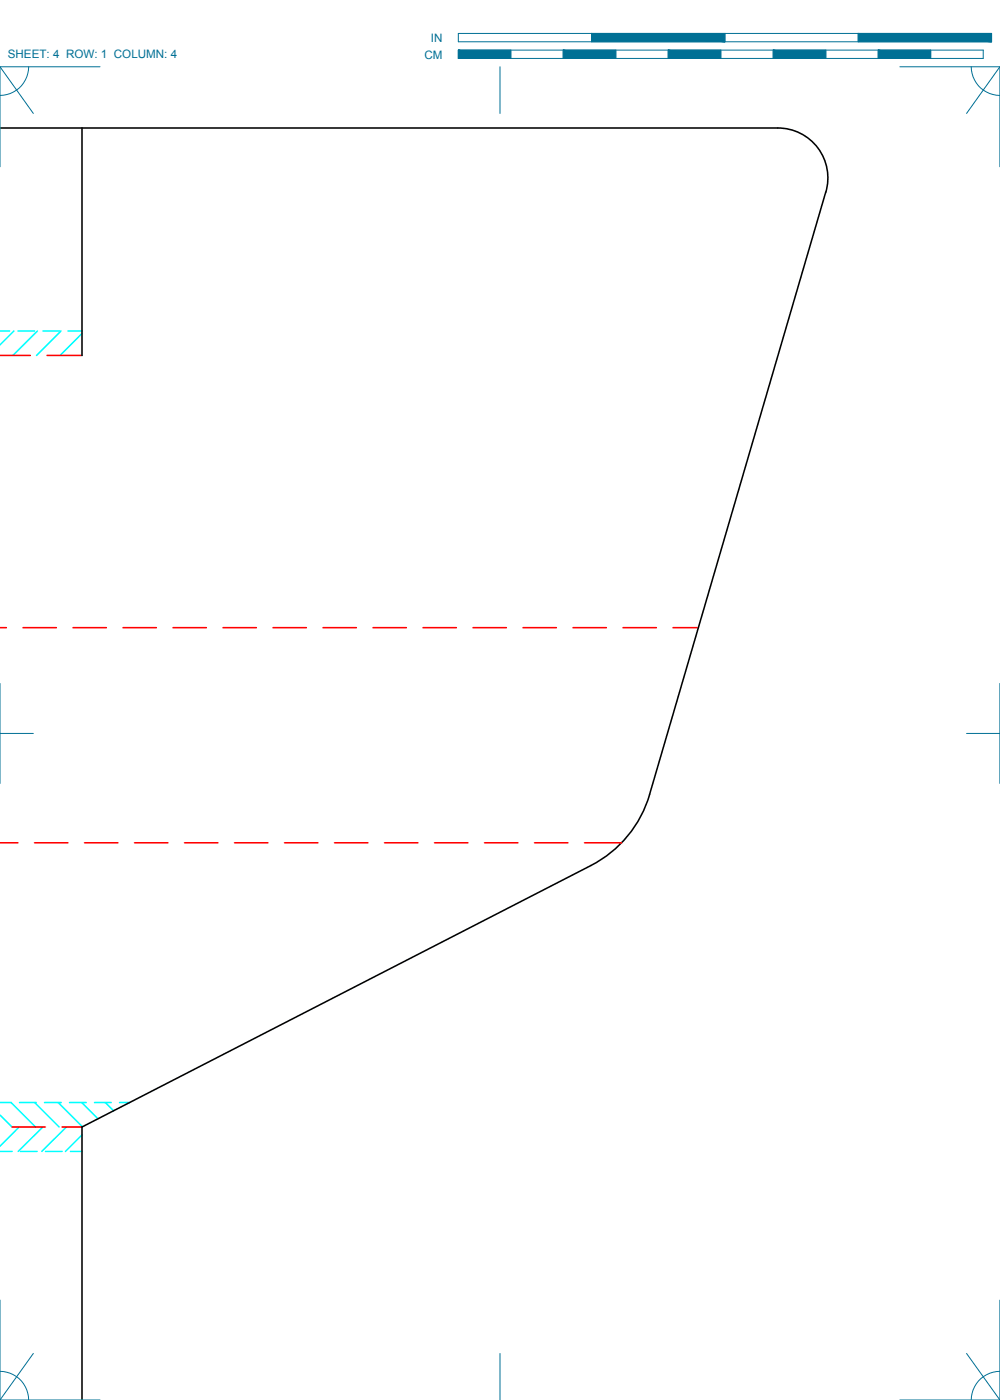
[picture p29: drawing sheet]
<svg xmlns="http://www.w3.org/2000/svg" width="190mm" height="267mm" viewBox="0 0 190 267" stroke-linecap="round" stroke-linejoin="round" font-family="sans-serif">
<defs><g id="words">
<g font-size="2.2" fill="#007095">
<text x="1.5" y="11.1">SHEET: 4 ROW: 1 COLUMN: 4</text>
<text x="80.8" y="11.2">CM</text>
<text x="82.1" y="8">IN</text>
</g>
</g></defs>
<g fill="none" stroke="#0ff" stroke-width=".3">
<path d="M0 63.1h1.8M2.6 63.1l-2.6 2.6M3.4 63.1h3.2M7.1 63.1l-4.6 4.6M8.2 63.1h3.1M11.6 63.1l-4.6 4.6M12.9 63.1h2.7M15.6 63.5l-4.1 4.2M0 212.4l2.3 2.3M0 219.4h2.3M0 210h2.1M2.1 210l4.7 4.7"/>
<path d="M3.6 214.7l-3.6 3.7M3.7 210h3.2M3.9 219.4h3.2M6.6 210l4.7 4.7M8.1 214.7l-4.6 4.7M8.5 210h3.2M8.7 219.4h3.1M11.1 210l4.6 4.7M12.6 214.7l-4.6 4.7M13.3 210h3.1M13.4 219.4h2.2M15.6 210l3.1 3.1"/>
<path d="M15.6 216.2l-3.1 3.2M18 210h3.2M20.1 210l1.6 1.6M22.8 210h1.9M24.6 210v.1"/>
</g>
<path d="M0 24.4h148.2a9.5 9.5 0 0 1 9.1 12.2M15.6 24.4v43.3M157.3 36.6l-33.6 114.8M123.8 151.3a22.2 22.2 0 0 1-11.2 13.6l-97 49.8v52" fill="none" stroke="#000" stroke-width=".3"/>
<g fill="none" stroke="#f00" stroke-width=".3">
<path d="M0 67.7h5.8M9 67.7h6.6M0 119.6h1.2M4.4 119.6h6.3M13.9 119.6h6.4M23.4 119.6h6.4M33 119.6h6.3M42.5 119.6h6.3M52 119.6h6.4M61.5 119.6h6.4M71.1 119.6h6.3M80.6 119.6h6.3"/>
<path d="M90.1 119.6h6.4M99.6 119.6h6.4M109.2 119.6h6.3M118.7 119.6h6.3M128.2 119.6h4.9M0 160.5h3.4M6.6 160.5h6.3M16.1 160.5h6.4M25.6 160.5h6.4M35.2 160.5h6.3M44.7 160.5h6.3M54.2 160.5h6.4"/>
<path d="M63.7 160.5h6.4M73.3 160.5h6.3M82.8 160.5h6.3M92.3 160.5h6.4M101.8 160.5h6.4M111.4 160.5h7M2.3 214.7h6.4M11.8 214.7h3.8"/>
</g>
<g fill="none" stroke="#007095" stroke-width=".19">
<path d="M0 12.7l6.3 8.9M5.5 12.7a5.5 5.5 0 0 1-5.5 5.5M19 12.7h-19v19.1M87.3 6.4h101.6v1.6h-101.6zM87.3 9.5h100v1.6h-100zM95.2 12.7v8.9M97.3 9.5v1.6M107.3 9.5v1.6M112.7 6.4v1.6M117.3 9.5v1.6M127.3 9.5v1.6M137.3 9.5v1.6"/>
<path d="M138.1 6.4v1.6M147.3 9.5v1.6M157.3 9.5v1.6M163.5 6.4v1.6M167.3 9.5v1.6M171.4 12.7h19.1v19.1M177.3 9.5v1.6M185 12.7a5.5 5.5 0 0 0 5.5 5.5M190.5 12.7l-6.4 8.9M0 139.7h6.3M0 130.2v19M184.1 139.7h6.4"/>
<path d="M190.5 130.2v19M0 247.7v19h19M6.3 257.8l-6.3 8.9M95.2 257.8v8.9M184.1 257.8l6.4 8.9M190.5 247.7v19h-19.1M0 261.2a5.5 5.5 0 0 1 5.5 5.5M190.5 261.2a5.5 5.5 0 0 0-5.5 5.5"/>
</g>
<g fill="#007095" stroke="#007095" stroke-width=".19">
<path d="M163.5 6.4l25.4 1.6v-1.6zM163.5 6.4l25.4 1.6h-25.4z"/>
<path d="M112.7 6.4l25.4 1.6v-1.6zM112.7 6.4l25.4 1.6h-25.4z"/>
<path d="M167.3 9.5l10 1.6v-1.6zM167.3 9.5l10 1.6h-10z"/>
<path d="M147.3 9.5l10 1.6v-1.6zM147.3 9.5l10 1.6h-10z"/>
<path d="M127.3 9.5l10 1.6v-1.6zM127.3 9.5l10 1.6h-10z"/>
<path d="M107.3 9.5l10 1.6v-1.6zM107.3 9.5l10 1.6h-10z"/>
<path d="M87.3 9.5l10 1.6v-1.6zM87.3 9.5l10 1.6h-10z"/>
</g>
<use href="#words"/>
</svg>
